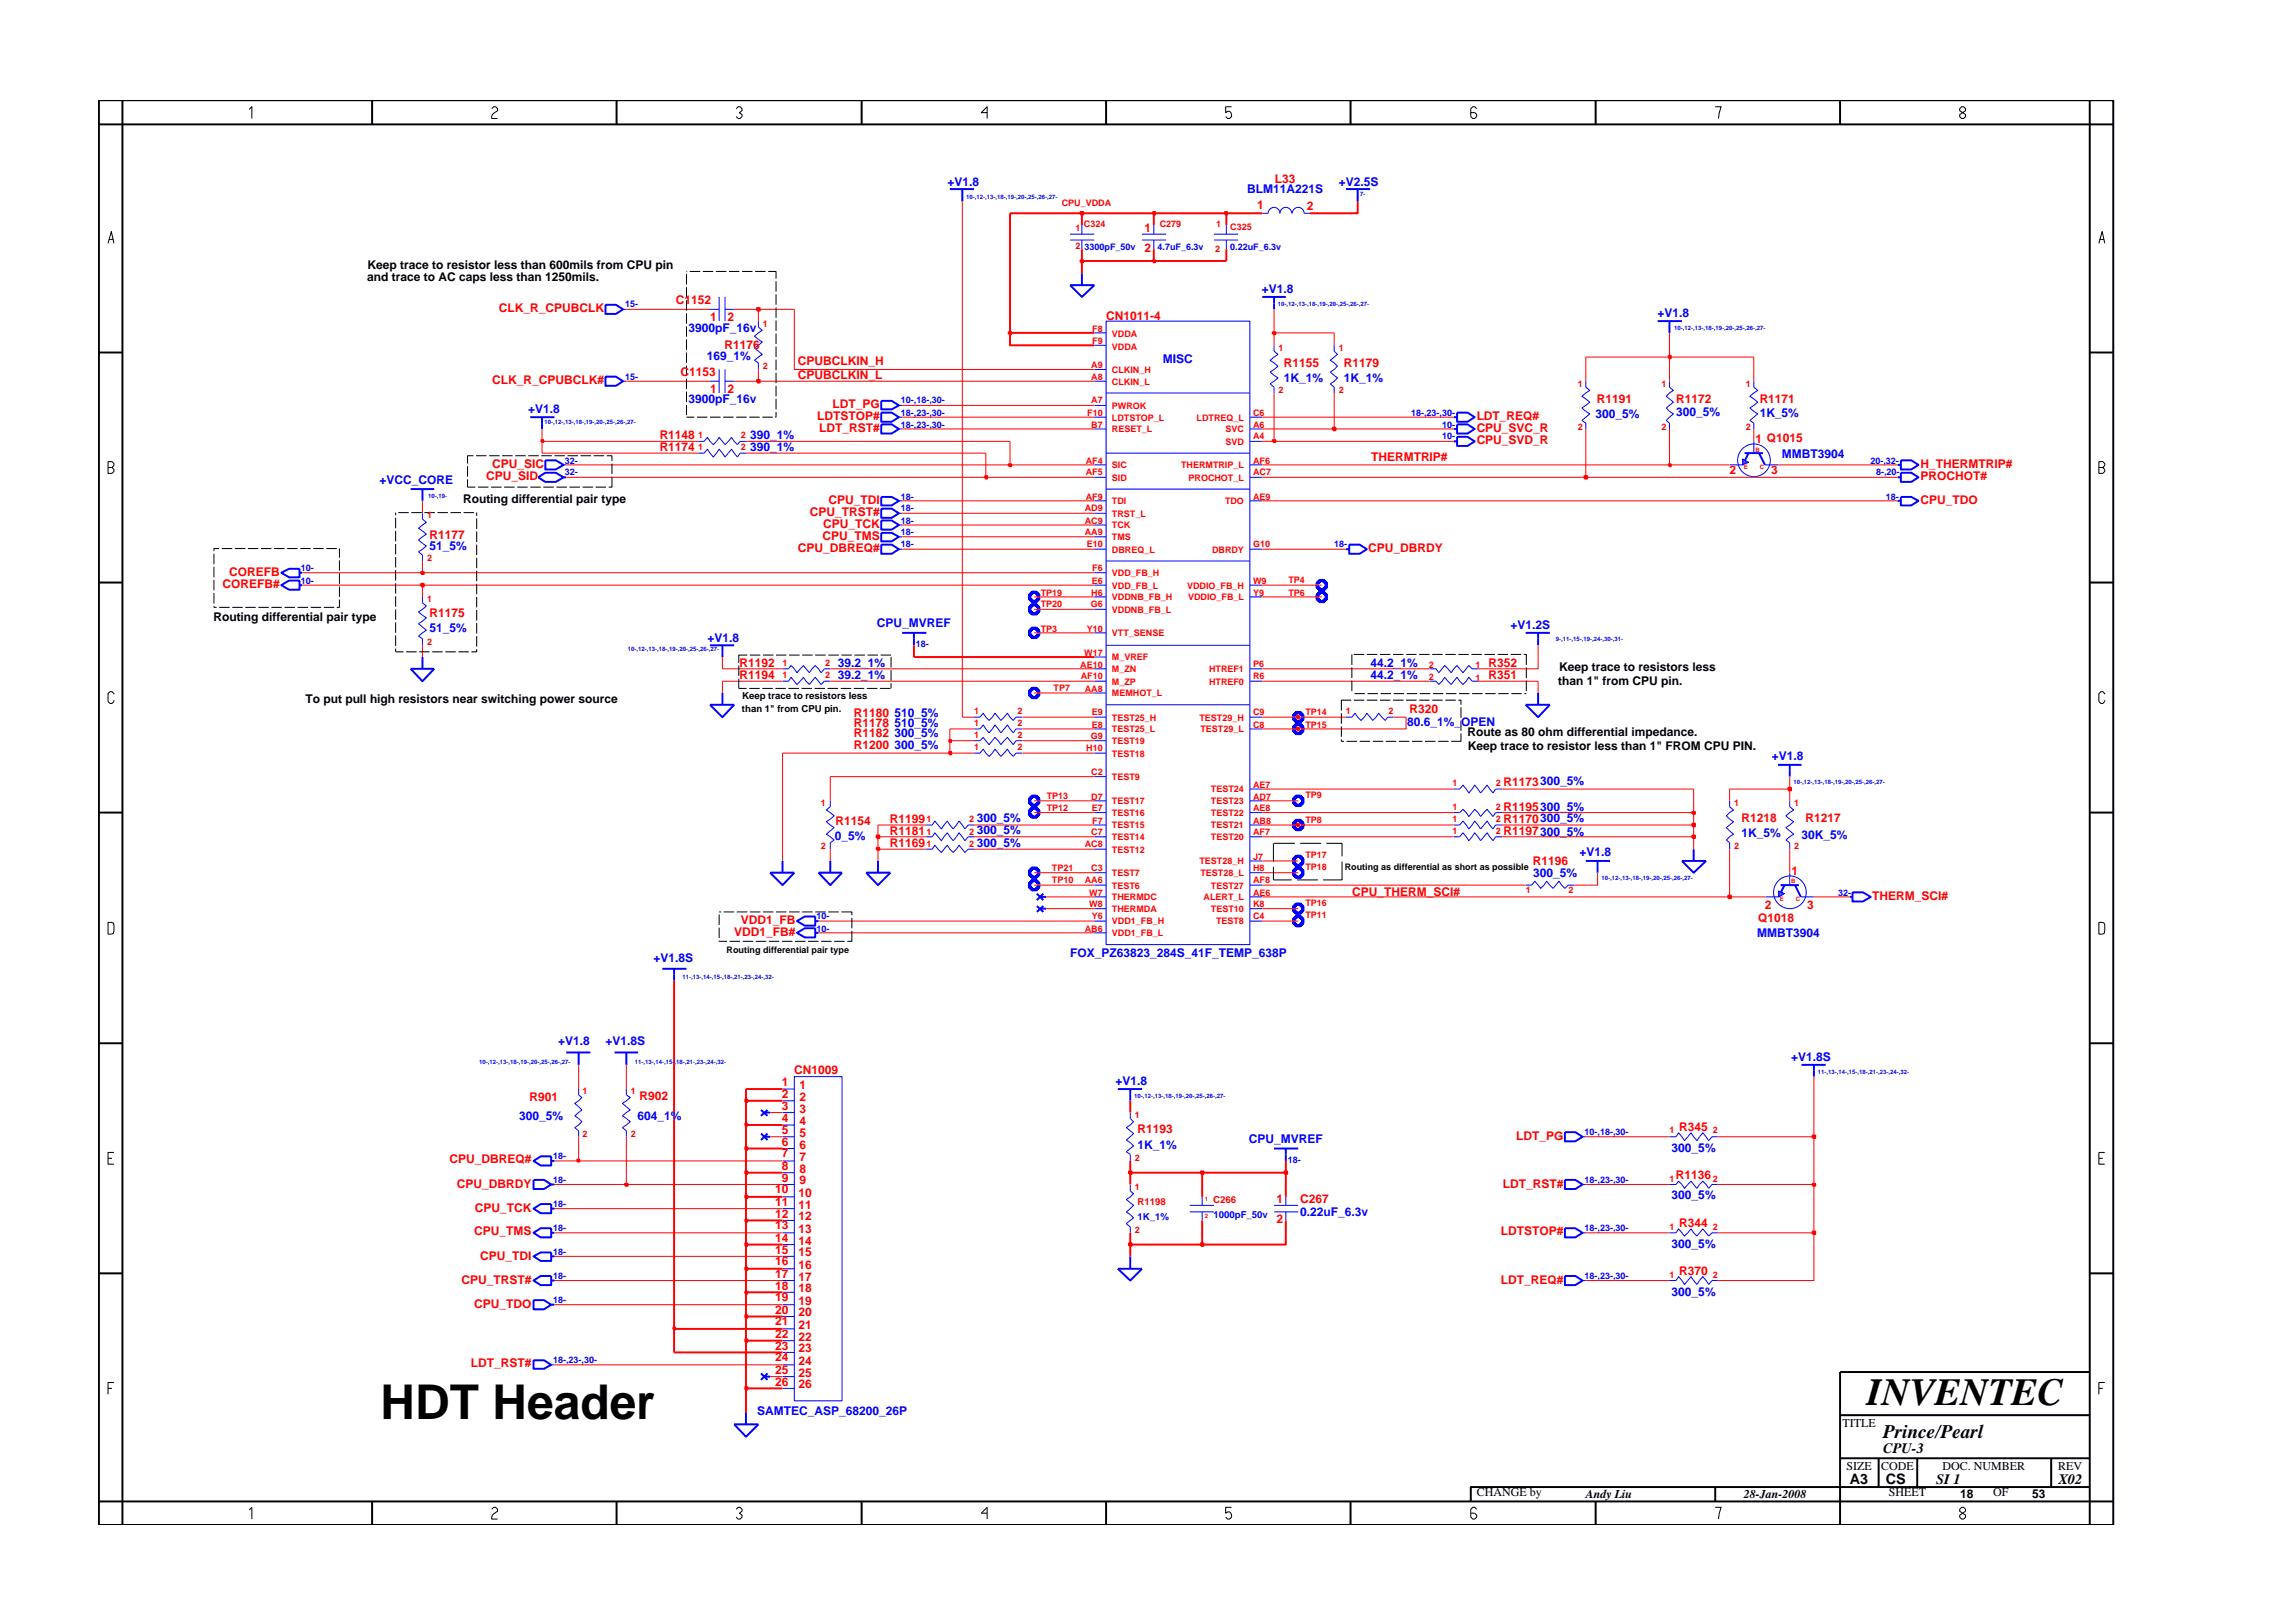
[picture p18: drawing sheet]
<svg xmlns="http://www.w3.org/2000/svg" width="297mm" height="210mm" viewBox="0 0 297 210" stroke-linecap="round" stroke-linejoin="round" font-family="sans-serif">
<defs><g id="words">
<text font-size="6.2" x="49.3" y="183.8">HDT Header</text>
<text font-size="5" x="241.8" y="182">INVENTEC</text>
<text font-size="2.5" x="244" y="186.3">Prince/Pearl</text>
<g font-size="1.9">
<text x="244" y="188.2">CPU-3</text>
<text x="239.6" y="192.2">A3</text>
<text x="244.3" y="192.3">CS</text>
<text x="250.8" y="192.2">SI 1</text>
<text x="266.6" y="192.2">X02</text>
</g>
<g font-size="1.6" fill="#f00">
<text x="165.1" y="23.7">L33</text>
<text x="148.3" y="30">1</text>
<text x="162.8" y="27">1</text>
<text x="169.3" y="27.2">2</text>
<text x="148.3" y="32.7">2</text>
<text x="64.6" y="40.4">CLK_R_CPUBCLK</text>
<text x="87.6" y="39.4">C1152</text>
<text x="92" y="41.6">1</text>
<text x="94.2" y="41.6">2</text>
<text x="143.3" y="41.4">CN1011-4</text>
<text x="93.8" y="45.2">R1176</text>
<text x="103.3" y="47.3">CPUBCLKIN_H</text>
<text x="166.3" y="47.5">R1155</text>
<text x="174.1" y="47.5">R1179</text>
<text x="63.8" y="49.8">CLK_R_CPUBCLK#</text>
<text x="88.2" y="48.8">C1153</text>
<text x="92" y="50.9">1</text>
<text x="94.2" y="50.9">2</text>
<text x="103.3" y="49.1">CPUBCLKIN_L</text>
<text x="107.9" y="52.8">LDT_PG</text>
<text x="206.9" y="52.3">R1191</text>
<text x="217.1" y="52.2">R1172</text>
<text x="228" y="52.3">R1171</text>
<text x="85.5" y="56.9">R1148</text>
<text x="85.5" y="58.4">R1174</text>
<text x="105.9" y="54.5">LDTSTOP#</text>
<text x="106.1" y="56">LDT_RST#</text>
<text x="177.6" y="59.7">THERMTRIP#</text>
<text x="191.3" y="54.5">LDT_REQ#</text>
<text x="191.3" y="56">CPU_SVC_R</text>
<text x="191.3" y="57.5">CPU_SVD_R</text>
<text x="227.4" y="57.4">1 Q1015</text>
<text x="63" y="62.2">CPU_SID</text>
<text x="63.7" y="60.6">CPU_SIC</text>
<text x="107.3" y="65.3">CPU_TDI</text>
<text x="224" y="61.4">2</text>
<text x="229.5" y="61.4">3</text>
<text x="248.8" y="65.3">CPU_TDO</text>
<text x="248.8" y="62.2">PROCHOT#</text>
<text x="248.8" y="60.6">H_THERMTRIP#</text>
<text x="55.7" y="69.8">R1177</text>
<text x="103.4" y="71.5">CPU_DBREQ#</text>
<text x="104.9" y="66.8">CPU_TRST#</text>
<text x="106.6" y="70">CPU_TMS</text>
<text x="106.7" y="68.4">CPU_TCK</text>
<text x="177.2" y="71.5">CPU_DBRDY</text>
<text x="28.8" y="76.2">COREFB#</text>
<text x="29.7" y="74.6">COREFB</text>
<text x="55.7" y="80">R1175</text>
<text x="95.8" y="86.5">R1192</text>
<text x="95.8" y="88">R1194</text>
<text x="192.8" y="88">R351</text>
<text x="192.8" y="86.5">R352</text>
<text x="110.6" y="94.2">R1178</text>
<text x="110.6" y="92.9">R1180</text>
<text x="110.6" y="95.5">R1182</text>
<text x="182.6" y="92.4">R320</text>
<text x="110.6" y="97">R1200</text>
<text x="194.8" y="101.9">R1173300_5%</text>
<text x="108.2" y="106.9">R1154</text>
<text x="115.3" y="106.6">R1199</text>
<text x="194.8" y="106.6">R1170300_5%</text>
<text x="194.8" y="105">R1195300_5%</text>
<text x="225.6" y="106.5">R1218</text>
<text x="233.9" y="106.5">R1217</text>
<text x="115.3" y="108.2">R1181</text>
<text x="115.3" y="109.8">R1169</text>
<text x="194.8" y="108.2">R1197300_5%</text>
<text x="198.6" y="112">R1196</text>
<text x="232.1" y="113.4">1</text>
<text x="96" y="119.7">VDD1_FB</text>
<text x="175.2" y="116">CPU_THERM_SCI#</text>
<text x="227.8" y="119.4">Q1018</text>
<text x="228.6" y="117.8">2</text>
<text x="234.1" y="117.8">3</text>
<text x="242.5" y="116.6">THERM_SCI#</text>
<text x="95.1" y="121.3">VDD1_FB#</text>
<text x="68.6" y="142.6">R901</text>
<text x="82.8" y="142.5">R902</text>
<text x="101.3" y="140.6">1</text>
<text x="101.3" y="143.8">3</text>
<text x="101.3" y="142.2">2</text>
<text x="102.9" y="139.1">CN1009</text>
<text x="103.6" y="141.1">1</text>
<text x="103.6" y="142.6">2</text>
<text x="101.3" y="145.3">4</text>
<text x="101.3" y="146.9">5</text>
<text x="101.3" y="148.4">6</text>
<text x="101.3" y="149.9">7</text>
<text x="103.6" y="144.1">3</text>
<text x="103.6" y="145.7">4</text>
<text x="103.6" y="147.3">5</text>
<text x="103.6" y="148.8">6</text>
<text x="147.3" y="146.8">R1193</text>
<text x="196.4" y="147.7">LDT_PG</text>
<text x="217.5" y="146.5">R345</text>
<text x="58.2" y="150.7">CPU_DBREQ#</text>
<text x="59.2" y="153.9">CPU_DBRDY</text>
<text x="100.4" y="154.6">10</text>
<text x="101.3" y="153.1">9</text>
<text x="101.3" y="151.6">8</text>
<text x="103.5" y="155.1">10</text>
<text x="103.6" y="151.9">8</text>
<text x="103.6" y="153.4">9</text>
<text x="103.6" y="150.4">7</text>
<text x="165.4" y="155.8">1</text>
<text x="168.4" y="155.9">C267</text>
<text x="194.7" y="153.9">LDT_RST#</text>
<text x="217.1" y="152.7">R1136</text>
<text x="61.4" y="160">CPU_TMS</text>
<text x="61.5" y="157">CPU_TCK</text>
<text x="100.4" y="156.2">11</text>
<text x="100.4" y="157.7">12</text>
<text x="100.4" y="159.3">13</text>
<text x="100.4" y="160.9">14</text>
<text x="103.5" y="156.6">11</text>
<text x="103.5" y="158.1">12</text>
<text x="103.5" y="159.7">13</text>
<text x="103.5" y="161.2">14</text>
<text x="165.4" y="158.5">2</text>
<text x="194.4" y="160">LDTSTOP#</text>
<text x="217.5" y="158.9">R344</text>
<text x="59.8" y="166.3">CPU_TRST#</text>
<text x="62.2" y="163.2">CPU_TDI</text>
<text x="100.4" y="165.5">17</text>
<text x="100.4" y="167.1">18</text>
<text x="100.4" y="162.4">15</text>
<text x="100.4" y="163.9">16</text>
<text x="103.5" y="167.4">18</text>
<text x="103.5" y="162.8">15</text>
<text x="103.5" y="164.4">16</text>
<text x="103.5" y="165.9">17</text>
<text x="194.4" y="166.3">LDT_REQ#</text>
<text x="217.5" y="165.1">R370</text>
<text x="61.4" y="169.4">CPU_TDO</text>
<text x="100.4" y="168.6">19</text>
<text x="100.4" y="170.2">20</text>
<text x="100.4" y="171.7">21</text>
<text x="100.4" y="173.3">22</text>
<text x="103.5" y="169">19</text>
<text x="103.5" y="170.5">20</text>
<text x="103.5" y="172.2">21</text>
<text x="103.5" y="173.7">22</text>
<text x="61" y="177.1">LDT_RST#</text>
<text x="100.4" y="176.4">24</text>
<text x="100.4" y="178">25</text>
<text x="100.4" y="179.5">26</text>
<text x="100.4" y="174.8">23</text>
<text x="103.5" y="178.3">25</text>
<text x="103.5" y="179.9">26</text>
<text x="103.5" y="175.2">23</text>
<text x="103.5" y="176.8">24</text>
</g>
<g font-size="1.6" fill="#00f">
<text x="122.8" y="24.1">+V1.8</text>
<text x="161.6" y="25.1">BLM11A221S</text>
<text x="173.5" y="24.1">+V2.5S</text>
<text x="163.5" y="37.9">+V1.8</text>
<text x="214.7" y="41.1">+V1.8</text>
<text x="89.2" y="43">3900pF_16v</text>
<text x="91.6" y="46.7">169_1%</text>
<text x="150.7" y="47">MISC</text>
<text x="68.4" y="53.5">+V1.8</text>
<text x="89.2" y="52.3">3900pF_16v</text>
<text x="166.3" y="49.5">1K_1%</text>
<text x="174.1" y="49.5">1K_1%</text>
<text x="217.1" y="53.9">300_5%</text>
<text x="228" y="54">1K_5%</text>
<text x="97.2" y="56.9">390_1%</text>
<text x="97.2" y="58.4">390_1%</text>
<text x="206.7" y="54.1">300_5%</text>
<text x="230.8" y="59.3">MMBT3904</text>
<text x="49.2" y="62.7">+VCC_CORE</text>
<text x="55.7" y="71.2">51_5%</text>
<text x="55.7" y="81.9">51_5%</text>
<text x="91.6" y="83.2">+V1.8</text>
<text x="113.6" y="81.2">CPU_MVREF</text>
<text x="195.7" y="81.5">+V1.2S</text>
<text x="108.6" y="86.5">39.2_1%</text>
<text x="108.6" y="88">39.2_1%</text>
<text x="177.6" y="88">44.2_1%</text>
<text x="177.6" y="86.4">44.2_1%</text>
<text x="115.9" y="94.2">510_5%</text>
<text x="115.9" y="92.9">510_5%</text>
<text x="115.9" y="95.5">300_5%</text>
<text x="182.3" y="94.1">80.6_1%_OPEN</text>
<text x="115.9" y="97">300_5%</text>
<text x="229.5" y="98.5">+V1.8</text>
<text x="126.5" y="106.5">300_5%</text>
<text x="108.2" y="108.8">0_5%</text>
<text x="126.5" y="108.1">300_5%</text>
<text x="126.5" y="109.7">300_5%</text>
<text x="198.6" y="113.6">300_5%</text>
<text x="204.6" y="110.9">+V1.8</text>
<text x="225.6" y="108.4">1K_5%</text>
<text x="233.4" y="108.7">30K_5%</text>
<text x="84.6" y="124.6">+V1.8S</text>
<text x="138.6" y="124">FOX_PZ63823_284S_41F_TEMP_638P</text>
<text x="227.6" y="121.4">MMBT3904</text>
<text x="72.3" y="135.4">+V1.8</text>
<text x="78.5" y="135.4">+V1.8S</text>
<text x="232" y="137.4">+V1.8S</text>
<text x="144.5" y="140.6">+V1.8</text>
<text x="67.3" y="145.1">300_5%</text>
<text x="82.6" y="145.1">604_1%</text>
<text x="147.3" y="148.8">1K_1%</text>
<text x="161.8" y="148">CPU_MVREF</text>
<text x="216.5" y="149.2">300_5%</text>
<text x="216.5" y="155.4">300_5%</text>
<text x="168.4" y="157.5">0.22uF_6.3v</text>
<text x="216.5" y="161.7">300_5%</text>
<text x="216.5" y="167.8">300_5%</text>
<text x="98.1" y="183.2">SAMTEC_ASP_68200_26P</text>
</g>
<g font-size="1.6">
<text x="47.6" y="34.8">Keep trace to resistor less than 600mils from CPU pin</text>
<text x="47.6" y="36.3">and trace to AC caps less than 1250mils.</text>
<text x="60" y="65.2">Routing differential pair type</text>
<text x="27.6" y="80.5">Routing differential pair type</text>
<text x="201.9" y="88.7">than 1&quot; from CPU pin.</text>
<text x="202" y="87">Keep trace to resistors less</text>
<text x="39.6" y="91">To put pull high resistors near switching power source</text>
<text x="190.1" y="95.4">Route as 80 ohm differential impedance.</text>
<text x="190.1" y="97.1">Keep trace to resistor less than 1&quot; FROM CPU PIN.</text>
<text x="238.7" y="184.8">TITLE</text>
<text x="239.2" y="190.4">SIZE</text>
<text x="243.7" y="190.4">CODE</text>
<text x="251.6" y="190.4">DOC. NUMBER</text>
<text x="266.6" y="190.4">REV</text>
<text x="191.3" y="193.9">CHANGE by</text>
<text x="205.4" y="194.1">Andy Liu</text>
<text x="225.9" y="194.1">28-Jan-2008</text>
<text x="244.7" y="193.9">SHEET</text>
<text x="253.9" y="194.1">18</text>
<text x="258.2" y="193.9">OF</text>
<text x="263.3" y="194.1">53</text>
</g>
<g font-size="1.2" fill="#f00">
<text x="137.5" y="26.7">CPU_VDDA</text>
<text x="139.3" y="29.9">1</text>
<text x="140.4" y="29.4">C324</text>
<text x="150.2" y="29.4">C279</text>
<text x="157.5" y="29.4">1</text>
<text x="159.4" y="29.7">C325</text>
<text x="139.3" y="32.3">2</text>
<text x="157.4" y="32.7">2</text>
<text x="98.8" y="42.3">1</text>
<text x="98.8" y="47.9">2</text>
<text x="141.4" y="47.6">A9</text>
<text x="141.5" y="43">F8</text>
<text x="141.5" y="44.6">F9</text>
<text x="144" y="43.7">VDDA</text>
<text x="144" y="45.3">VDDA</text>
<text x="165.6" y="45.4">1</text>
<text x="173.4" y="45.4">1</text>
<text x="140.9" y="53.9">F10</text>
<text x="141.4" y="52.3">A7</text>
<text x="141.4" y="49.2">A8</text>
<text x="144" y="53">PWROK</text>
<text x="144" y="48.3">CLKIN_H</text>
<text x="144" y="49.8">CLKIN_L</text>
<text x="162.3" y="53.9">C6</text>
<text x="165.6" y="50.9">2</text>
<text x="173.4" y="50.9">2</text>
<text x="204.4" y="50.2">1</text>
<text x="215.3" y="50.2">1</text>
<text x="226.2" y="50.2">1</text>
<text x="90.5" y="56.8">1</text>
<text x="90.5" y="58.3">1</text>
<text x="96" y="56.8">2</text>
<text x="96" y="58.3">2</text>
<text x="141.4" y="55.4">B7</text>
<text x="144" y="56">RESET_L</text>
<text x="144" y="54.5">LDTSTOP_L</text>
<text x="155" y="54.5">LDTREQ_L</text>
<text x="158.8" y="56">SVC</text>
<text x="158.8" y="57.6">SVD</text>
<text x="162.3" y="55.4">A6</text>
<text x="162.3" y="56.9">A4</text>
<text x="204.4" y="55.7">2</text>
<text x="215.3" y="55.7">2</text>
<text x="226.2" y="55.7">2</text>
<text x="140.7" y="60.1">AF4</text>
<text x="140.7" y="61.6">AF5</text>
<text x="140.7" y="64.7">AF9</text>
<text x="144" y="60.7">SIC</text>
<text x="144" y="62.3">SID</text>
<text x="144" y="65.3">TDI</text>
<text x="153" y="60.7">THERMTRIP_L</text>
<text x="154" y="62.3">PROCHOT_L</text>
<text x="158.7" y="65.3">TDO</text>
<text x="162.3" y="61.6">AC7</text>
<text x="162.3" y="64.7">AE9</text>
<text x="162.3" y="60.1">AF6</text>
<text x="55.3" y="67.1">1</text>
<text x="140.5" y="67.8">AC9</text>
<text x="140.5" y="69.4">AA9</text>
<text x="140.5" y="66.2">AD9</text>
<text x="140.8" y="70.9">E10</text>
<text x="144" y="68.5">TCK</text>
<text x="144" y="70">TMS</text>
<text x="144" y="66.9">TRST_L</text>
<text x="144" y="71.6">DBREQ_L</text>
<text x="157" y="71.6">DBRDY</text>
<text x="162.3" y="70.9">G10</text>
<text x="55.3" y="72.7">2</text>
<text x="134.8" y="77.2">TP19</text>
<text x="141.4" y="77.2">H6</text>
<text x="141.4" y="75.6">E6</text>
<text x="141.5" y="74">F6</text>
<text x="144" y="77.8">VDDNB_FB_H</text>
<text x="144" y="74.6">VDD_FB_H</text>
<text x="144" y="76.2">VDD_FB_L</text>
<text x="153.8" y="76.2">VDDIO_FB_H</text>
<text x="153.9" y="77.8">VDDIO_FB_L</text>
<text x="162.3" y="75.6">W9</text>
<text x="162.3" y="77.2">Y9</text>
<text x="166.9" y="77.2">TP6</text>
<text x="166.9" y="75.6">TP4</text>
<text x="55.3" y="78">1</text>
<text x="55.3" y="83.6">2</text>
<text x="134.8" y="81.8">TP3</text>
<text x="134.8" y="78.7">TP20</text>
<text x="140.8" y="81.8">Y10</text>
<text x="141.3" y="78.7">G6</text>
<text x="144" y="79.4">VDDNB_FB_L</text>
<text x="144" y="82.4">VTT_SENSE</text>
<text x="101.4" y="86.3">1</text>
<text x="101.4" y="87.8">1</text>
<text x="106.9" y="86.3">2</text>
<text x="106.9" y="87.8">2</text>
<text x="136.5" y="89.5">TP7</text>
<text x="139.9" y="86.5">AE10</text>
<text x="140" y="88">AF10</text>
<text x="140.5" y="84.9">W17</text>
<text x="140.5" y="89.6">AA8</text>
<text x="144" y="87.1">M_ZN</text>
<text x="144" y="88.7">M_ZP</text>
<text x="144" y="85.6">M_VREF</text>
<text x="156.6" y="88.7">HTREF0</text>
<text x="156.6" y="87.1">HTREF1</text>
<text x="162.3" y="88">R6</text>
<text x="162.3" y="86.5">P6</text>
<text x="185.1" y="88.1">2</text>
<text x="185.1" y="86.6">2</text>
<text x="191.1" y="88.2">1</text>
<text x="191.2" y="86.6">1</text>
<text x="126.2" y="92.5">1</text>
<text x="126.2" y="95.6">1</text>
<text x="126.2" y="94">1</text>
<text x="131.8" y="92.5">2</text>
<text x="131.8" y="95.6">2</text>
<text x="131.8" y="94">2</text>
<text x="141.3" y="95.8">G9</text>
<text x="141.4" y="92.7">E9</text>
<text x="141.4" y="94.3">E8</text>
<text x="144" y="90.2">MEMHOT_L</text>
<text x="144" y="93.3">TEST25_H</text>
<text x="144" y="94.9">TEST25_L</text>
<text x="155.4" y="93.3">TEST29_H</text>
<text x="155.5" y="94.9">TEST29_L</text>
<text x="162.3" y="92.7">C9</text>
<text x="162.3" y="94.3">C8</text>
<text x="169.1" y="92.7">TP14</text>
<text x="169.1" y="94.3">TP15</text>
<text x="174.4" y="92.5">1</text>
<text x="179.9" y="92.5">2</text>
<text x="126.2" y="97.1">1</text>
<text x="131.8" y="97.1">2</text>
<text x="140.7" y="97.3">H10</text>
<text x="141.4" y="100.4">C2</text>
<text x="144" y="98">TEST18</text>
<text x="144" y="96.4">TEST19</text>
<text x="144" y="101.1">TEST9</text>
<text x="188.2" y="101.9">1</text>
<text x="193.8" y="101.9">2</text>
<text x="106.3" y="104.5">1</text>
<text x="120" y="106.5">1</text>
<text x="125.5" y="106.5">2</text>
<text x="135.6" y="103.5">TP13</text>
<text x="135.6" y="105.1">TP12</text>
<text x="141.4" y="103.6">D7</text>
<text x="141.4" y="105.1">E7</text>
<text x="141.5" y="106.7">F7</text>
<text x="144" y="107.3">TEST15</text>
<text x="144" y="105.7">TEST16</text>
<text x="144" y="104.2">TEST17</text>
<text x="156.9" y="107.3">TEST21</text>
<text x="156.9" y="105.7">TEST22</text>
<text x="156.9" y="104.2">TEST23</text>
<text x="156.9" y="102.7">TEST24</text>
<text x="162.3" y="106.7">AB8</text>
<text x="162.3" y="105.1">AE8</text>
<text x="162.3" y="103.6">AD7</text>
<text x="162.3" y="102.1">AE7</text>
<text x="169.1" y="106.6">TP8</text>
<text x="169.1" y="103.4">TP9</text>
<text x="188.2" y="106.5">1</text>
<text x="188.2" y="104.9">1</text>
<text x="193.8" y="106.5">2</text>
<text x="193.8" y="104.9">2</text>
<text x="224.6" y="104.5">1</text>
<text x="232.4" y="104.5">1</text>
<text x="106.3" y="110">2</text>
<text x="120" y="108.1">1</text>
<text x="120" y="109.7">1</text>
<text x="125.5" y="108.1">2</text>
<text x="125.5" y="109.7">2</text>
<text x="136.3" y="112.9">TP21</text>
<text x="140.5" y="109.8">AC8</text>
<text x="141.4" y="108.2">C7</text>
<text x="141.4" y="112.9">C3</text>
<text x="144" y="110.4">TEST12</text>
<text x="144" y="108.8">TEST14</text>
<text x="144" y="113.5">TEST7</text>
<text x="155.4" y="112">TEST28_H</text>
<text x="155.5" y="113.5">TEST28_L</text>
<text x="156.9" y="108.8">TEST20</text>
<text x="162.3" y="112.9">H8</text>
<text x="162.3" y="108.2">AF7</text>
<text x="162.3" y="111.4">J7</text>
<text x="169.1" y="112.7">TP18</text>
<text x="169.1" y="111.1">TP17</text>
<text x="188.2" y="108.1">1</text>
<text x="193.8" y="108.1">2</text>
<text x="224.6" y="110">2</text>
<text x="232.4" y="110">2</text>
<text x="136.3" y="114.4">TP10</text>
<text x="140.5" y="114.4">AA6</text>
<text x="141.1" y="117.5">W8</text>
<text x="141.1" y="116">W7</text>
<text x="141.4" y="119.1">Y6</text>
<text x="144" y="119.8">VDD1_FB_H</text>
<text x="144" y="118.2">THERMDA</text>
<text x="144" y="116.6">THERMDC</text>
<text x="144" y="115.1">TEST6</text>
<text x="155.9" y="116.6">ALERT_L</text>
<text x="156.9" y="118.2">TEST10</text>
<text x="156.9" y="115.1">TEST27</text>
<text x="157.5" y="119.8">TEST8</text>
<text x="162.3" y="117.5">K8</text>
<text x="162.3" y="114.4">AF8</text>
<text x="162.3" y="119.1">C4</text>
<text x="162.3" y="116">AE6</text>
<text x="169.1" y="117.4">TP16</text>
<text x="169.1" y="118.9">TP11</text>
<text x="197.6" y="115.7">1</text>
<text x="203.2" y="115.7">2</text>
<text x="140.5" y="120.7">AB6</text>
<text x="144" y="121.3">VDD1_FB_L</text>
<text x="75.5" y="141.7">1</text>
<text x="81.7" y="141.7">1</text>
<text x="75.5" y="147.3">2</text>
<text x="81.7" y="147.3">2</text>
<text x="147" y="144.8">1</text>
<text x="216.3" y="146.8">1</text>
<text x="221.9" y="146.8">2</text>
<text x="147" y="154.2">1</text>
<text x="147" y="150.4">2</text>
<text x="157.2" y="155.9">C266</text>
<text x="216.3" y="153.1">1</text>
<text x="221.9" y="153.1">2</text>
<text x="147" y="159.7">2</text>
<text x="147.3" y="156.2">R1198</text>
<text x="216.3" y="159.3">1</text>
<text x="221.9" y="159.3">2</text>
<text x="216.3" y="165.6">1</text>
<text x="221.9" y="165.6">2</text>
</g>
<g font-size="1.2" fill="#00f">
<text x="140.5" y="32.4">3300pF_50v</text>
<text x="150" y="32.4">4.7uF_6.3v</text>
<text x="159.4" y="32.4">0.22uF_6.3v</text>
<text x="81" y="39.8">15-</text>
<text x="81" y="49.2">15-</text>
<text x="116.7" y="52.3">10-,18-,30-</text>
<text x="116.7" y="53.9">18-,23-,30-</text>
<text x="182.8" y="53.9">18-,23-,30-</text>
<text x="116.7" y="55.4">18-,23-,30-</text>
<text x="186.8" y="56.9">10-</text>
<text x="186.8" y="55.4">10-</text>
<text x="73.2" y="60.1">32-</text>
<text x="73.2" y="61.6">32-</text>
<text x="116.7" y="64.7">18-</text>
<text x="242.3" y="60.1">20-,32-</text>
<text x="243" y="61.6">8-,20-</text>
<text x="244.3" y="64.7">18-</text>
<text x="116.7" y="70.9">18-</text>
<text x="116.7" y="69.4">18-</text>
<text x="116.7" y="67.8">18-</text>
<text x="116.7" y="66.2">18-</text>
<text x="172.8" y="70.9">18-</text>
<text x="39" y="74">10-</text>
<text x="39" y="75.6">10-</text>
<text x="118.6" y="83.9">18-</text>
<text x="105.8" y="119.1">10-</text>
<text x="238.1" y="116">32-</text>
<text x="105.8" y="120.7">10-</text>
<text x="205.3" y="147.1">10-,18-,30-</text>
<text x="71.7" y="150.1">18-</text>
<text x="71.7" y="153.3">18-</text>
<text x="166.8" y="150.7">18-</text>
<text x="205.3" y="153.3">18-,23-,30-</text>
<text x="71.7" y="156.4">18-</text>
<text x="71.7" y="159.5">18-</text>
<text x="147.3" y="158.1">1K_1%</text>
<text x="157.2" y="157.8">1000pF_50v</text>
<text x="205.3" y="159.5">18-,23-,30-</text>
<text x="71.7" y="162.6">18-</text>
<text x="71.7" y="165.7">18-</text>
<text x="205.3" y="165.7">18-,23-,30-</text>
<text x="71.7" y="168.9">18-</text>
<text x="71.7" y="176.6">18-,23-,30-</text>
</g>
<g font-size="1.2">
<text x="96.1" y="92.3">than 1&quot; from CPU pin.</text>
<text x="96.1" y="90.5">Keep trace to resistors less</text>
<text x="174.2" y="112.7">Routing as differential as short as possible</text>
<text x="94.1" y="123.5">Routing differential pair type</text>
</g>
<g font-size=".8" fill="#00f">
<text x="125.2" y="25.8">10-,12-,13-,18-,19-,20-,25-,26-,27-</text>
<text x="176.2" y="25.3">7-</text>
<text x="165.6" y="39.7">10-,12-,13-,18-,19-,20-,25-,26-,27-</text>
<text x="216.9" y="42.8">10-,12-,13-,18-,19-,20-,25-,26-,27-</text>
<text x="70.6" y="54.9">10-,12-,13-,18-,19-,20-,25-,26-,27-</text>
<text x="55.5" y="64.5">10-,19-</text>
<text x="201.5" y="83.1">9-,11-,15-,19-,24-,30-,31-</text>
<text x="81.3" y="84.4">10-,12-,13-,18-,19-,20-,25-,26-,27-</text>
<text x="232.4" y="101.5">10-,12-,13-,18-,19-,20-,25-,26-,27-</text>
<text x="207.5" y="114">10-,12-,13-,18-,19-,20-,25-,26-,27-</text>
<text x="88.4" y="126.9">11-,13-,14-,15-,18-,21-,23-,24-,32-</text>
<text x="62.1" y="137.9">10-,12-,13-,18-,19-,20-,25-,26-,27-</text>
<text x="82.2" y="137.8">11-,13-,14-,15-,18-,21-,23-,24-,32-</text>
<text x="146.9" y="142.3">10-,12-,13-,18-,19-,20-,25-,26-,27-</text>
<text x="235.5" y="139.1">11-,13-,14-,15-,18-,21-,23-,24-,32-</text>
</g>
<g font-size=".8" fill="#f00">
<text x="227.4" y="58.5">B</text>
<text x="225.9" y="60.8">E</text>
<text x="228" y="60.8">C</text>
<text x="230.6" y="116.8">E</text>
<text x="232" y="114.4">B</text>
<text x="232.6" y="116.8">C</text>
<text x="156.1" y="155.6">1</text>
<text x="156.1" y="157.8">2</text>
</g>
</g></defs>
<g fill="none" stroke="#00f" stroke-width=".13">
<path d="M138.6 30.3h3.2M138.6 31.1h3.2M140.2 29.2v1.1M140.2 31.1v1.2M80.7 40.1h.4M90.5 57.2h.7l.4-.5 .8 .9 .8-.9 .7 .9 .9-.9 .7 .9 .4-.4h.7M116.4 52.5h.5M141.8 52.5h1.5M141.8 47.9h1.5M141.8 55.6h1.5M141.8 43.1h1.5M141.8 44.7h1.5"/>
<path d="M141.8 49.4h1.5M141.8 54h1.5M143.3 50.9h18.6M143.3 41.6h18.6v80.8h-18.6zM143.3 58.7h18.6M161.9 55.6h1.6M161.9 57.2h1.6M161.9 54h1.6M205.4 49.4v.8l.5 .4-1 .7 1 .8-1 .8 1 .7-1 .9 .5 .3v.8M54.7 77.3v.8l.5 .4-1 .8 1 .7-1 .8 1 .8-1 .8 .5 .3v.9M54.7 66.5v.8l.5 .4-1 .7 1 .8-1 .8 1 .7-1 .8 .5 .4v.8M116.4 68h.5"/>
<path d="M141.8 61.8h1.5M141.8 66.5h1.5M141.8 69.5h1.5M141.8 74.2h1.5M141.8 78.9h1.5M141.8 68h1.5M141.8 60.2h1.5M141.8 64.9h1.5M141.8 71.1h1.5M141.8 75.8h1.5M141.8 77.3h1.5M143.3 63.4h18.6"/>
<path d="M143.3 72.7h18.6M161.9 60.2h1.6M161.9 64.9h1.6M161.9 75.8h1.6M161.9 61.8h1.6M161.9 71.1h1.6M161.9 77.3h1.6M228.6 60.2h1.7M126.2 92.9h.7l.5-.5 .7 .9 .8-.9 .8 .9 .8-.9 .8 .9 .3-.4h.8M126.2 94.4h.7l.5-.5 .7 1 .8-1 .8 1 .8-1 .8 1 .3-.5h.8M141.8 82h1.5M141.8 86.6h1.5"/>
<path d="M141.8 92.9h1.5M141.8 96h1.5M141.8 94.4h1.5M141.8 88.3h1.5M141.8 85.1h1.5M141.8 97.6h1.5M141.8 89.8h1.5M143.3 83.6h18.6M143.3 91.3h18.6M161.9 86.6h1.6M161.9 92.9h1.6M161.9 94.4h1.6"/>
<path d="M161.9 88.3h1.6M185.2 88.3h.8l.4 .4 .7-1 .9 1 .8-1 .7 1 .8-1 .4 .6h.8M120 110h.8l.3-.5 .8 .9 .8-.9 .8 .9 .7-.9 .8 .9 .4-.4h.8M141.8 100.6h1.5M141.8 105.3h1.5M141.8 108.4h1.5M141.8 113.1h1.5M141.8 116.2h1.5M141.8 119.3h1.5M141.8 110h1.5M141.8 103.7h1.5M141.8 106.9h1.5"/>
<path d="M141.8 114.7h1.5M141.8 117.7h1.5M161.9 102.2h1.6M161.9 105.3h1.6M161.9 108.4h1.6M161.9 113.1h1.6M161.9 116.2h1.6M161.9 119.3h1.6M161.9 103.7h1.6M161.9 106.9h1.6M161.9 114.7h1.6M161.9 117.7h1.6"/>
<path d="M161.9 111.5h1.6M188.3 102.2h.8l.4-.5 .8 1 .7-1 .8 1 .8-1 .8 1 .3-.5h.9M141.8 120.8h1.5M146.4 153.4v.9l.4 .3-.9 .8 .9 .8-.9 .8 .9 .8-.9 .7 .5 .4v.8M165 156.2h3.2M165 157h3.2M166.6 155.1v1.1M166.6 157v1.1"/>
<circle cx="227.2" cy="59.6" r="2.12"/>
</g>
<g fill="none" stroke="#00f" stroke-width=".25">
<path d="M78.4 39.5h1.4l.9 .6-.9 .6h-1.4zM138.6 36.9h3.2l-1.6 1.6zM140.2 35.4v1.5M68.7 54h3.1M70.2 54v1.6M114.2 51.9h1.3l.9 .6-.9 .5h-1.3zM226 58.7h2.4M226.5 58.7l-.8 1.5M227.9 58.7l.7 1.5M36.4 74.2l1.1-.5h1.3v1.1h-1.3zM38.8 74.2h.3M114.2 67.4h1.3l.9 .6-.9 .6h-1.3z"/>
<path d="M197.6 91.3h3.2l-1.6 1.6zM199.2 89.8v1.5M134.3 115.8l.9 .8M134.7 116.2h.8M135.2 115.8l-.9 .8M144.8 141.1h3.1M146.4 141.1v1.5M98.6 177.9l.8 .9M99 178.3h.8M99.4 177.9l-.8 .9M95.1 184.5h3.1l-1.6 1.6zM96.6 183v1.5"/>
</g>
<path d="M133.5 76.9l.2-.2h.5l.4 .4v.5l-.4 .3h-.5l-.3-.3v-.5zM167.8 92.5l.1-.2h.5l.4 .4v.5l-.4 .3h-.5l-.3-.3v-.5zM133.5 114.2l.2-.1h.5l.4 .3v.5l-.4 .4h-.5l-.3-.4v-.5zM167.8 118.9l.1-.2h.5l.4 .4v.5l-.4 .3h-.5l-.3-.3v-.5z" fill="none" stroke="#00f" stroke-width=".42"/>
<path d="M225.7 59.5l.8 .4-.8 .3z" fill="#3c3cc8"/>
<g fill="none" stroke="#00f" stroke-width=".13">
<path d="M157.3 31.1h3.1M157.3 30.3h3.1M158.9 29.2v1.1M158.9 31.1v1.2M172.8 44.7v.8l.5 .4-1 .8 1 .7-1 .8 1 .8-1 .7 .5 .5v.7M225.7 59.5l.8 .4-.8 .3zM227.2 57.2v1.5M116.4 64.9h.5M224.1 60.2h1.6M101.4 86.6h.7l.4-.4 .7 1 .9-1 .7 1 .8-1 .8 1 .4-.6h.8M174.4 92.9h.7l.4-.5 .8 .9 .8-.9 .7 .9 .8-.9 .8 .9 .4-.4h.7M120 106.9h.8l.3-.5 .8 1 .8-1 .8 1 .7-1 .8 1 .4-.5h.8"/>
<path d="M233.3 116.2h1.7M102.9 139.5h6.2v42h-6.2zM101.4 145.7h1.5M101.4 148.8h1.5M101.4 151.9h1.5M101.4 155.1h1.5M101.4 158.1h1.5M101.4 142.6h1.5M101.4 141.1h1.5M101.4 144.1h1.5M101.4 147.3h1.5M101.4 150.4h1.5"/>
<path d="M101.4 153.4h1.5M101.4 156.6h1.5M101.4 159.7h1.5M205 147.3h.4M101.4 161.2h1.5M101.4 164.4h1.5M101.4 167.4h1.5M101.4 170.5h1.5M101.4 173.7h1.5M101.4 176.8h1.5M101.4 178.3h1.5M101.4 162.8h1.5"/>
<path d="M101.4 165.9h1.5M101.4 169h1.5M101.4 172.2h1.5M101.4 175.2h1.5M101.4 179.9h1.5"/>
<circle cx="231.9" cy="115.6" r="2.12"/>
</g>
<g fill="none" stroke="#00f" stroke-width=".25">
<path d="M123 24.5h3.2M124.7 24.5v1.6M114.2 64.4h1.3l.9 .5-.9 .6h-1.3zM174.4 71.1h.4M174.8 70.6h1.3l1 .5-1 .6h-1.3zM230.7 114.7h2.3M231.2 114.7l-.8 1.5M232.5 114.7l.8 1.5M85.8 125.5h3.1M87.3 125.5v1.5M69.1 152.9h1.4l.9 .5-.9 .6h-1.4zM71.4 153.4h.4"/>
<path d="M202.7 146.7h1.4l.9 .6-.9 .6h-1.4zM69.1 162.8l.9-.6h1.4v1.2h-1.4zM69.1 168.4h1.4l.9 .6-.9 .6h-1.4zM71.4 162.8h.4M71.4 169h.4M144.8 164.4h3.1l-1.5 1.5zM146.4 162.8v1.6"/>
</g>
<path d="M133.5 78.5l.2-.2h.5l.4 .4v.5l-.4 .3h-.5l-.3-.3v-.5zM133.5 81.6l.2-.2h.5l.4 .3v.5l-.4 .4h-.5l-.3-.4v-.5z" fill="none" stroke="#00f" stroke-width=".42"/>
<path d="M230.4 115.4l.8 .4-.8 .4z" fill="#3c3cc8"/>
<g fill="none" stroke="#00f" stroke-width=".13">
<path d="M93.2 38.5v3.1M93.9 38.5v3.1M147.9 30.3h3.2M147.9 31.1h3.2M149.5 29.2v1.1M149.5 31.1v1.2M163.5 27.6h.8a.76 .76 0 0 1 .7-.7 .76 .76 0 0 1 .8 .7 .76 .76 0 0 1 .8-.7 .76 .76 0 0 1 .7 .7M167.4 27.6a.76 .76 0 0 1 .8-.7 .76 .76 0 0 1 .7 .7h.8M80.7 49.4h.4M90.5 58.7h.7l.4-.5 .8 1 .8-1 .7 1 .9-1 .7 1 .4-.5h.7M92 40.1h1.2M92 49.4h1.2"/>
<path d="M93.2 47.9v3M93.9 40.1h1.2M93.9 49.4h1.2M93.9 47.9v3M98.2 41.6v.8l.5 .4-1 .7 1 .8-1 .8 1 .8-1 .8 .5 .3v.9M116.4 55.6h.5M116.4 54h.5M165 44.7v.8l.6 .4-1.1 .8 1.1 .7-1.1 .8 1.1 .8-1.1 .7 .5 .5v.7M216.3 49.4v.8l.5 .4-1 .7 1 .8-1 .8 1 .7-1 .9 .5 .3v.8M227.2 49.4v.8l.5 .4-1 .7 1 .8-1 .8 1 .7-1 .9 .5 .3v.8M73 60.2h.3M116.4 69.5h.5"/>
<path d="M116.4 71.1h.5M116.4 66.5h.5M101.4 88.3h.7l.4-.6 .7 1 .9-1 .7 1 .8-1 .8 1 .4-.4h.8M126.2 97.6h.7l.5-.5 .7 .9 .8-.9 .8 .9 .8-.9 .8 .9 .3-.4h.8M126.2 96h.7l.5-.5 .7 1 .8-1 .8 1 .8-1 .8 1 .3-.5h.8M185.2 86.6h.8l.4 .6 .7-1 .9 1 .8-1 .7 1 .8-1 .4 .4h.8M107.6 103.7v.8l-.6 .4 1.1 .8-1.1 .8 1.1 .7-1.1 .9 1.1 .7-.5 .4v.8M120 108.4h.8l.3-.5 .8 1 .8-1 .8 1 .7-1 .8 1 .4-.5h.8M188.3 108.4h.8l.4-.5 .8 1 .7-1 .8 1 .8-1 .8 1 .3-.5h.9M188.3 106.9h.8l.4-.5 .8 1 .7-1 .8 1 .8-1 .8 1 .3-.5h.9M188.3 105.3h.8l.4-.5 .8 1 .7-1 .8 1 .8-1 .8 1 .3-.5h.9M197.6 114.7h.8l.4-.5 .8 .9 .7-.9 .9 .9 .8-.9 .7 .9 .4-.4h.8"/>
<path d="M224.1 103.7v.8l.5 .4-1 .8 1 .8-1 .7 1 .9-1 .7 .5 .4v.8M228.7 116.2h1.7M230.4 115.4l.8 .4-.8 .4zM231.8 103.7v.8l.6 .4-1.1 .8 1.1 .8-1.1 .7 1.1 .9-1.1 .7 .5 .4v.8M231.8 113.1v1.6M75 141.1v.7l.4 .4-.9 .7 .9 .9-.9 .8 .9 .7-.9 .8 .5 .4v.8M81.1 141.1v.7l.5 .4-1 .7 1 .9-1 .8 1 .7-1 .8 .5 .4v.8M146.4 144.1v.8l.4 .4-.9 .8 .9 .7-.9 .9 .9 .7-.9 .8 .5 .3v.9M154.1 157h3.2M154.1 156.2h3.2M155.7 155.1v1.1M155.7 157v1.1"/>
<path d="M205 153.4h.4M205 159.7h.4M216.3 147.3h.8l.4-.5 .7 1 .9-1 .7 1 .8-1 .7 1 .5-.5h.7M216.3 153.4h.8l.4-.4 .7 1 .9-1 .7 1 .8-1 .7 1 .5-.6h.7M216.3 159.7h.8l.4-.5 .7 .9 .9-.9 .7 .9 .8-.9 .7 .9 .5-.4h.7M71.4 176.8h.4M205 165.9h.4M216.3 165.9h.8l.4-.5 .7 1 .9-1 .7 1 .8-1 .7 1 .5-.5h.7"/>
</g>
<g fill="none" stroke="#00f" stroke-width=".25">
<path d="M163.5 38.5h3.1M165 38.5v1.6M174.4 24.5h3.1M175.9 24.5v1.6M70.6 59.6h1.4l1 .6-1 .6h-1.4zM78.4 48.8h1.4l.9 .6-.9 .6h-1.4zM114.2 55h1.3l.9 .6-.9 .6h-1.3zM114.2 53.5h1.3l.9 .5-.9 .6h-1.3zM188.3 55.6h.5M188.3 57.2h.5M188.3 54h.5M188.8 55h1.3l.9 .6-.9 .6h-1.3z"/>
<path d="M188.8 56.6h1.3l.9 .6-.9 .6h-1.3zM188.8 53.5h1.3l.9 .5-.9 .6h-1.3zM214.7 41.6h3.2M216.3 41.6v1.5M246.2 59.6h1.4l.9 .6-.9 .6h-1.4zM36.4 75.8l1.1-.6h1.3v1.2h-1.3zM38.8 75.8h.3M53.2 63.4h3M54.7 63.4v1.5M69.7 61.8l.9-.6h1.4l1 .6-1 .6h-1.4zM73 61.8h.3M114.2 69h1.3l.9 .5-.9 .6h-1.3z"/>
<path d="M114.2 70.6h1.3l.9 .5-.9 .6h-1.3zM114.2 65.9h1.3l.9 .6-.9 .6h-1.3zM245.8 61.8h.4M245.8 60.2h.4M245.8 64.9h.4M246.2 61.2h1.4l.9 .6-.9 .6h-1.4zM246.2 64.4h1.4l.9 .5-.9 .6h-1.4zM53.2 86.6h3l-1.5 1.7zM54.7 85.1v1.5M92 91.3h3.1l-1.5 1.6zM92 83.6h3.1M93.6 83.6v1.5"/>
<path d="M93.6 89.8v1.5M116.9 82h3.1M118.4 82v1.6M197.6 82h3.2M199.2 82v1.6M230.3 99.1h3.1M231.8 99.1v1.5M99.8 113.1h3.1l-1.5 1.6zM101.4 111.5v1.6M103.2 119.3l1.1-.6h1.3v1.2h-1.3zM105.6 119.3h.4M106 113.1h3.1l-1.5 1.6z"/>
<path d="M107.6 111.5v1.6M112.2 113.1h3.1l-1.6 1.6zM113.7 111.5v1.6M134.3 117.4l.9 .7M134.7 117.7h.8M135.2 117.4l-.9 .7M205.4 111.5h3.2M207 111.5v1.6M217.9 111.5h3.1l-1.6 1.6zM219.4 110v1.5M239.6 116.2h.4M240 115.6h1.3l1 .6-1 .6h-1.3z"/>
<path d="M73.3 136.3h3.2M75 136.3v1.7M79.6 136.3h3.1M81.1 136.3v1.7M103.2 120.8l1.1-.5h1.3v1.1h-1.3zM105.6 120.8h.4M233.4 138h3.1M235 138v1.5M69.1 150.4l.9-.6h1.4v1.2h-1.4zM69.1 156.6l.9-.6h1.4v1.2h-1.4zM69.1 159.7l.9-.6h1.4v1.2h-1.4zM71.4 150.4h.4"/>
<path d="M71.4 156.6h.4M71.4 159.7h.4M98.6 143.8l.8 .8M98.6 146.8l.8 .9M99 144.1h.8M99 147.3h.8M99.4 143.8l-.8 .8M99.4 146.8l-.8 .9M165 148.8h3.2M166.6 148.8v1.6M202.7 152.9h1.4l.9 .5-.9 .6h-1.4zM202.7 159.1h1.4l.9 .6-.9 .6h-1.4z"/>
<path d="M69.1 165.9l.9-.6h1.4v1.2h-1.4zM69.1 176.2h1.4l.9 .6-.9 .5h-1.4zM71.4 165.9h.4M202.7 165.3h1.4l.9 .6-.9 .6h-1.4z"/>
</g>
<path d="M170.8 76.9l.2-.2h.5l.3 .4v.5l-.3 .3h-.5l-.4-.3v-.5zM170.8 75.4l.2-.2h.5l.3 .4v.5l-.3 .3h-.5l-.4-.3v-.5zM133.5 89.4l.2-.2h.5l.4 .3v.5l-.4 .4h-.5l-.3-.4v-.5zM167.8 94l.1-.2h.5l.4 .4v.5l-.4 .3h-.5l-.3-.3v-.5zM133.5 112.6l.2-.1h.5l.4 .3v.5l-.4 .4h-.5l-.3-.4v-.5zM133.5 104.8l.2-.1h.5l.4 .3v.5l-.4 .4h-.5l-.3-.4v-.5zM133.5 103.3l.2-.1h.5l.4 .3v.5l-.4 .3h-.5l-.3-.3v-.5zM167.8 103.3l.1-.1h.5l.4 .3v.5l-.4 .3h-.5l-.3-.3v-.5zM167.8 117.3l.1-.2h.5l.4 .4v.5l-.4 .3h-.5l-.3-.3v-.5zM167.8 111.1l.1-.2h.5l.4 .4v.5l-.4 .3h-.5l-.3-.3v-.5zM167.8 106.5l.1-.2h.5l.4 .3v.5l-.4 .4h-.5l-.3-.4v-.5zM167.8 112.6l.1-.1h.5l.4 .3v.5l-.4 .4h-.5l-.3-.4v-.5z" fill="none" stroke="#00f" stroke-width=".42"/>
<path d="M96.6 179.9v3.1" fill="none" stroke="#f00" stroke-width=".25"/>
<path d="M96.5 179.7h.3v.3h-.3z" fill="#8e2323"/>
<path d="M87.3 172.2v3h14.1M96.5 179.7h.3v.3h-.3zM96.6 173.7v6.2h4.8" fill="none" stroke="#f00" stroke-width=".25"/>
<path d="M71.8 176.8h29.6M99.8 178.3h1.6" fill="none" stroke="#f00" stroke-width=".13"/>
<path d="M96.5 173.5h.3v.3h-.3z" fill="#8e2323"/>
<path d="M96.5 173.5h.3v.3h-.3zM96.6 170.5v3.2h4.8" fill="none" stroke="#f00" stroke-width=".25"/>
<path d="M87.2 172h.3v.2h-.3z" fill="#8e2323"/>
<path d="M87.3 127v45.2h14.1M87.2 172h.3v.2h-.3z" fill="none" stroke="#f00" stroke-width=".25"/>
<path d="M96.5 170.4h.3v.3h-.3z" fill="#8e2323"/>
<path d="M96.5 170.4h.3v.3h-.3zM96.6 167.4v3.1h4.8" fill="none" stroke="#f00" stroke-width=".25"/>
<path d="M71.8 169h29.6" fill="none" stroke="#f00" stroke-width=".13"/>
<path d="M96.5 167.3h.3v.3h-.3z" fill="#8e2323"/>
<path d="M96.5 167.3h.3v.3h-.3zM96.6 164.4v3h4.8" fill="none" stroke="#f00" stroke-width=".25"/>
<path d="M235 159.7v6.2h-12.5M71.8 165.9h29.6M205.4 165.9h10.9" fill="none" stroke="#f00" stroke-width=".13"/>
<path d="M96.5 164.2h.3v.3h-.3z" fill="#8e2323"/>
<path d="M96.5 164.2h.3v.3h-.3zM96.6 161.2v3.2h4.8M146.4 161.2v1.6" fill="none" stroke="#f00" stroke-width=".25"/>
<path d="M71.8 162.8h29.6" fill="none" stroke="#f00" stroke-width=".13"/>
<path d="M96.5 161.1h.3v.3h-.3z" fill="#8e2323"/>
<path d="M96.6 158.1v3.1h4.8M96.5 161.1h.3v.3h-.3z" fill="none" stroke="#f00" stroke-width=".25"/>
<path d="M146.2 161.1h.4v.3h-.4z" fill="#8e2323"/>
<path d="M146.4 159.7v1.5h9.3M146.2 161.1h.4v.3h-.4z" fill="none" stroke="#f00" stroke-width=".25"/>
<path d="M155.6 161.1h.3v.3h-.3z" fill="#8e2323"/>
<path d="M155.7 158.1v3.1h10.9v-3.1M155.6 161.1h.3v.3h-.3z" fill="none" stroke="#f00" stroke-width=".25"/>
<path d="M71.8 159.7h29.6M205.4 159.7h10.9M222.5 159.7h12.5" fill="none" stroke="#f00" stroke-width=".13"/>
<path d="M234.8 159.5h.3v.4h-.3z" fill="#8e2323"/>
<path d="M234.8 159.5h.3v.4h-.3z" fill="none" stroke="#f00" stroke-width=".25"/>
<path d="M235 153.4v6.3" fill="none" stroke="#f00" stroke-width=".13"/>
<path d="M96.5 158h.3v.3h-.3z" fill="#8e2323"/>
<path d="M96.5 158h.3v.3h-.3zM96.6 155.1v3h4.8" fill="none" stroke="#f00" stroke-width=".25"/>
<path d="M71.8 156.6h29.6" fill="none" stroke="#f00" stroke-width=".13"/>
<path d="M96.5 154.9h.3v.3h-.3z" fill="#8e2323"/>
<path d="M96.5 154.9h.3v.3h-.3zM96.6 151.9v3.2h4.8M155.7 151.9v3.2M166.6 151.9v3.2" fill="none" stroke="#f00" stroke-width=".25"/>
<path d="M71.8 153.4h9.3" fill="none" stroke="#f00" stroke-width=".13"/>
<path d="M81 153.4h.3v.2h-.3z" fill="#8e2323"/>
<path d="M81 153.4h.3v.2h-.3zM146.4 151.9v1.5" fill="none" stroke="#f00" stroke-width=".25"/>
<path d="M81.1 147.3v6.1h20.3M205.4 153.4h10.9M222.5 153.4h12.5" fill="none" stroke="#f00" stroke-width=".13"/>
<path d="M234.8 153.4h.3v.2h-.3z" fill="#8e2323"/>
<path d="M234.8 153.4h.3v.2h-.3z" fill="none" stroke="#f00" stroke-width=".25"/>
<path d="M235 147.3v6.1" fill="none" stroke="#f00" stroke-width=".13"/>
<path d="M96.5 151.8h.3v.3h-.3z" fill="#8e2323"/>
<path d="M96.5 151.8h.3v.3h-.3zM96.6 148.8v3.1h4.8" fill="none" stroke="#f00" stroke-width=".25"/>
<path d="M146.2 151.8h.4v.3h-.4z" fill="#8e2323"/>
<path d="M146.2 151.8h.4v.3h-.4zM146.4 150.4v1.5h9.3" fill="none" stroke="#f00" stroke-width=".25"/>
<path d="M155.6 151.8h.3v.3h-.3z" fill="#8e2323"/>
<path d="M155.6 151.8h.3v.3h-.3zM155.7 151.9h10.9" fill="none" stroke="#f00" stroke-width=".25"/>
<path d="M166.4 151.8h.3v.3h-.3z" fill="#8e2323"/>
<path d="M166.4 151.8h.3v.3h-.3zM166.6 150.4v1.5" fill="none" stroke="#f00" stroke-width=".25"/>
<path d="M71.8 150.4h3.2" fill="none" stroke="#f00" stroke-width=".13"/>
<path d="M74.8 150.2h.2v.3h-.2z" fill="#8e2323"/>
<path d="M74.8 150.2h.2v.3h-.2z" fill="none" stroke="#f00" stroke-width=".25"/>
<path d="M75 147.3v3.1h26.4" fill="none" stroke="#f00" stroke-width=".13"/>
<path d="M96.5 148.6h.3v.4h-.3z" fill="#8e2323"/>
<path d="M96.5 148.6h.3v.4h-.3zM96.6 145.7v3.1h4.8" fill="none" stroke="#f00" stroke-width=".25"/>
<path d="M99.8 147.3h1.6M205.4 147.3h10.9M222.5 147.3h12.5" fill="none" stroke="#f00" stroke-width=".13"/>
<path d="M234.8 147.1h.3v.3h-.3z" fill="#8e2323"/>
<path d="M234.8 147.1h.3v.3h-.3z" fill="none" stroke="#f00" stroke-width=".25"/>
<path d="M235 139.5v7.8" fill="none" stroke="#f00" stroke-width=".13"/>
<path d="M96.5 145.6h.3v.2h-.3z" fill="#8e2323"/>
<path d="M96.5 145.6h.3v.2h-.3zM96.6 142.6v3.1h4.8M146.4 142.6v1.5" fill="none" stroke="#f00" stroke-width=".25"/>
<path d="M99.8 144.1h1.6" fill="none" stroke="#f00" stroke-width=".13"/>
<path d="M96.5 142.4h.3v.4h-.3z" fill="#8e2323"/>
<path d="M96.5 142.4h.3v.4h-.3zM101.4 141.1h-4.8v1.5h4.8" fill="none" stroke="#f00" stroke-width=".25"/>
<path d="M106 119.3h35.8M135.5 117.7h6.3M135.5 116.2h6.3M163.5 119.3h4.7M163.5 117.7h4.7M163.5 116.2h60.6M75 138v3.1M81.1 138v3.1M106 120.8h35.8" fill="none" stroke="#f00" stroke-width=".13"/>
<path d="M223.9 116h.3v.4h-.3z" fill="#8e2323"/>
<path d="M223.9 116h.3v.4h-.3z" fill="none" stroke="#f00" stroke-width=".25"/>
<path d="M101.4 97.6v13.9M107.6 110v1.5M113.7 110v1.5M134 114.7h7.8M134 113.1h7.8M163.5 114.7h34.1M163.5 113.1h4.7M163.5 111.5h4.7M207 113.1v1.6h-3.1M224.1 110v6.2h4.6M231.8 110v3.1M235 116.2h4.6" fill="none" stroke="#f00" stroke-width=".13"/>
<path d="M113.6 109.8h.3v.3h-.3z" fill="#8e2323"/>
<path d="M113.6 109.8h.3v.3h-.3z" fill="none" stroke="#f00" stroke-width=".25"/>
<path d="M113.7 108.4v1.6h6.3M126.2 110h15.6M219.4 108.4v1.6" fill="none" stroke="#f00" stroke-width=".13"/>
<path d="M113.6 108.2h.3v.4h-.3z" fill="#8e2323"/>
<path d="M113.6 108.2h.3v.4h-.3z" fill="none" stroke="#f00" stroke-width=".25"/>
<path d="M113.7 106.9v1.5h6.3M126.2 108.4h15.6M163.5 108.4h24.8M194.6 108.4h24.8" fill="none" stroke="#f00" stroke-width=".13"/>
<path d="M219.2 108.2h.4v.4h-.4z" fill="#8e2323"/>
<path d="M219.2 108.2h.4v.4h-.4z" fill="none" stroke="#f00" stroke-width=".25"/>
<path d="M113.7 106.9h6.3M126.2 106.9h15.6M163.5 106.9h4.7M219.4 106.9v1.5" fill="none" stroke="#f00" stroke-width=".13"/>
<path d="M168 106.7h.3v.3h-.3z" fill="#8e2323"/>
<path d="M168 106.7h.3v.3h-.3z" fill="none" stroke="#f00" stroke-width=".25"/>
<path d="M168.2 106.9h20.1M194.6 106.9h24.8" fill="none" stroke="#f00" stroke-width=".13"/>
<path d="M219.2 106.7h.4v.3h-.4z" fill="#8e2323"/>
<path d="M219.2 106.7h.4v.3h-.4z" fill="none" stroke="#f00" stroke-width=".25"/>
<path d="M134 105.3h7.8M163.5 105.3h24.8M194.6 105.3h24.8v1.6" fill="none" stroke="#f00" stroke-width=".13"/>
<path d="M219.2 105.2h.4v.2h-.4z" fill="#8e2323"/>
<path d="M219.2 105.2h.4v.2h-.4z" fill="none" stroke="#f00" stroke-width=".25"/>
<path d="M107.6 100.6v3.1M134 103.7h7.8M163.5 103.7h4.7M163.5 102.2h24.8M194.6 102.2h24.8v3.1M231.8 103.7v-1.5h-7.7v1.5" fill="none" stroke="#f00" stroke-width=".13"/>
<path d="M231.7 102.1h.3v.3h-.3z" fill="#8e2323"/>
<path d="M231.7 102.1h.3v.3h-.3z" fill="none" stroke="#f00" stroke-width=".25"/>
<path d="M101.4 97.6h21.6M107.6 100.6h34.2M231.8 100.6v1.6" fill="none" stroke="#f00" stroke-width=".13"/>
<path d="M123 97.4h.2v.3h-.2z" fill="#8e2323"/>
<path d="M123 97.4h.2v.3h-.2z" fill="none" stroke="#f00" stroke-width=".25"/>
<path d="M123 96v1.6h3.2M132.4 97.6h9.4" fill="none" stroke="#f00" stroke-width=".13"/>
<path d="M123 95.9h.2v.2h-.2z" fill="#8e2323"/>
<path d="M123 95.9h.2v.2h-.2z" fill="none" stroke="#f00" stroke-width=".25"/>
<path d="M126.2 94.4h-3.2v1.6h3.2M132.4 96h9.4M132.4 94.4h9.4M163.5 94.4h4.7" fill="none" stroke="#f00" stroke-width=".13"/>
<path d="M168 94.3h.3v.3h-.3z" fill="#8e2323"/>
<path d="M168 94.3h.3v.3h-.3z" fill="none" stroke="#f00" stroke-width=".25"/>
<path d="M124.7 26.1v66.8h1.5M132.4 92.9h9.4M163.5 92.9h4.7M182.1 92.9v1.5h-13.9" fill="none" stroke="#f00" stroke-width=".13"/>
<path d="M168 92.7h.3v.4h-.3z" fill="#8e2323"/>
<path d="M118.4 83.6v1.5h23.4M168 92.7h.3v.4h-.3z" fill="none" stroke="#f00" stroke-width=".25"/>
<g fill="none" stroke="#f00" stroke-width=".13">
<path d="M39.1 75.8h15.6v1.5M134 78.9h7.8M134 77.3h7.8M163.5 77.3h7.7M54.7 83.6v1.5M93.6 85.1v1.5h7.8M101.4 88.3h-7.8v1.5M107.6 88.3h34.2M107.6 86.6h34.2M134 82h7.8M134 89.8h7.8M163.5 88.3h21.7"/>
<path d="M163.5 86.6h21.7M168.2 92.9h6.2M180.5 92.9h1.6M191.5 88.3h7.7v1.5M199.2 83.6v3h-7.7"/>
</g>
<path d="M54.6 75.6h.3v.4h-.3z" fill="#8e2323"/>
<path d="M54.6 75.6h.3v.4h-.3z" fill="none" stroke="#f00" stroke-width=".25"/>
<path d="M39.1 74.2h15.6M54.7 75.8h87.1M163.5 75.8h7.7" fill="none" stroke="#f00" stroke-width=".13"/>
<path d="M54.6 74.1h.3v.3h-.3z" fill="#8e2323"/>
<path d="M54.6 74.1h.3v.3h-.3z" fill="none" stroke="#f00" stroke-width=".25"/>
<path d="M54.7 72.7v1.5h87.1M54.7 64.9v1.6M73.3 61.8h54.4M116.9 64.9h24.9M116.9 71.1h24.9M116.9 66.5h24.9M116.9 69.5h24.9M116.9 68h24.9M163.5 64.9h82.3M163.5 71.1h10.9" fill="none" stroke="#f00" stroke-width=".13"/>
<path d="M127.6 61.7h.3v.3h-.3z" fill="#8e2323"/>
<path d="M127.6 61.7h.3v.3h-.3z" fill="none" stroke="#f00" stroke-width=".25"/>
<path d="M127.7 58.7v3.1h14.1M163.5 61.8h41.9" fill="none" stroke="#f00" stroke-width=".13"/>
<path d="M205.3 61.7h.3v.3h-.3z" fill="#8e2323"/>
<path d="M205.3 61.7h.3v.3h-.3z" fill="none" stroke="#f00" stroke-width=".25"/>
<path d="M205.4 55.6v6.2h40.4M73.3 60.2h57.5" fill="none" stroke="#f00" stroke-width=".13"/>
<path d="M130.7 60.1h.3v.3h-.3z" fill="#8e2323"/>
<path d="M130.7 60.1h.3v.3h-.3z" fill="none" stroke="#f00" stroke-width=".25"/>
<path d="M130.8 57.2v3h11M163.5 60.2h52.8" fill="none" stroke="#f00" stroke-width=".13"/>
<path d="M216.2 60.1h.2v.3h-.2z" fill="#8e2323"/>
<path d="M216.2 60.1h.2v.3h-.2z" fill="none" stroke="#f00" stroke-width=".25"/>
<path d="M70.2 57.2v1.5h20.3M96.6 58.7h31.1M216.3 55.6v4.6h7.8M230.3 60.2h15.5" fill="none" stroke="#f00" stroke-width=".13"/>
<path d="M70.1 57h.3v.3h-.3z" fill="#8e2323"/>
<path d="M70.1 57h.3v.3h-.3z" fill="none" stroke="#f00" stroke-width=".25"/>
<path d="M70.2 55.6v1.6h20.3M96.6 57.2h34.2M163.5 57.2h1.5" fill="none" stroke="#f00" stroke-width=".13"/>
<path d="M164.9 57h.3v.3h-.3z" fill="#8e2323"/>
<path d="M164.9 57h.3v.3h-.3z" fill="none" stroke="#f00" stroke-width=".25"/>
<path d="M116.9 55.6h24.9M163.5 55.6h9.3M165 50.9v6.3h23.3M227.2 55.6v1.6" fill="none" stroke="#f00" stroke-width=".13"/>
<path d="M172.7 55.4h.3v.3h-.3z" fill="#8e2323"/>
<path d="M172.7 55.4h.3v.3h-.3z" fill="none" stroke="#f00" stroke-width=".25"/>
<path d="M81.1 49.4h10.9M95.1 49.4h3.1M116.9 54h24.9M116.9 52.5h24.9M163.5 54h24.8M172.8 50.9v4.7h15.5" fill="none" stroke="#f00" stroke-width=".13"/>
<path d="M98.1 49.2h.3v.4h-.3z" fill="#8e2323"/>
<path d="M98.1 49.2h.3v.4h-.3z" fill="none" stroke="#f00" stroke-width=".25"/>
<path d="M98.2 47.9v1.5h43.6M102.9 40.1v7.8h38.9M216.3 49.4v-3.1h-10.9v3.1M227.2 46.3v3.1" fill="none" stroke="#f00" stroke-width=".13"/>
<path d="M216.2 46.1h.2v.3h-.2z" fill="#8e2323"/>
<path d="M130.8 43.1v1.6h11M216.2 46.1h.2v.3h-.2z" fill="none" stroke="#f00" stroke-width=".25"/>
<path d="M165 43.1v1.6M172.8 43.1v1.6M216.3 43.1v3.2h10.9" fill="none" stroke="#f00" stroke-width=".13"/>
<path d="M130.7 43h.3v.3h-.3z" fill="#8e2323"/>
<path d="M130.8 27.6v15.5h11M130.7 43h.3v.3h-.3z" fill="none" stroke="#f00" stroke-width=".25"/>
<path d="M164.9 43h.3v.3h-.3z" fill="#8e2323"/>
<path d="M164.9 43h.3v.3h-.3z" fill="none" stroke="#f00" stroke-width=".25"/>
<path d="M81.1 40.1h10.9M95.1 40.1h3.1v1.5M165 40.1v3h7.8" fill="none" stroke="#f00" stroke-width=".13"/>
<path d="M98.1 39.9h.3v.3h-.3z" fill="#8e2323"/>
<path d="M98.1 39.9h.3v.3h-.3zM140.2 33.8v1.6" fill="none" stroke="#f00" stroke-width=".25"/>
<path d="M98.2 40.1h4.7" fill="none" stroke="#f00" stroke-width=".13"/>
<path d="M140 33.7h.3v.3h-.3z" fill="#8e2323"/>
<path d="M140 33.7h.3v.3h-.3zM140.2 32.3v1.5h9.3" fill="none" stroke="#f00" stroke-width=".25"/>
<path d="M149.4 33.7h.2v.3h-.2z" fill="#8e2323"/>
<path d="M130.8 27.6h9.4v1.6M149.4 33.7h.2v.3h-.2zM149.5 27.6v1.6M158.9 32.3v1.5h-9.4v-1.5M158.9 27.6v1.6" fill="none" stroke="#f00" stroke-width=".25"/>
<path d="M140 27.5h.3v.3h-.3z" fill="#8e2323"/>
<path d="M140 27.5h.3v.3h-.3zM140.2 27.6h9.3" fill="none" stroke="#f00" stroke-width=".25"/>
<path d="M149.4 27.5h.2v.3h-.2z" fill="#8e2323"/>
<path d="M149.4 27.5h.2v.3h-.2zM149.5 27.6h9.4" fill="none" stroke="#f00" stroke-width=".25"/>
<path d="M158.7 27.5h.2v.3h-.2z" fill="#8e2323"/>
<path d="M158.7 27.5h.2v.3h-.2zM158.9 27.6h4.6M175.9 26.1v1.5h-6.2" fill="none" stroke="#f00" stroke-width=".25"/>
<g fill="none" stroke="#000" stroke-width=".25">
<path d="M12.8 13h261v184.6h-261zM15.9 13v184.6M48.2 13v3.1M79.9 13v3.1M111.6 13v3.1M143.3 13v3.1M174.9 13v3.1M206.7 13v3.1M238.4 13v3.1M270.7 13v184.6M273.8 16.1h-261M12.8 45.7h3.1"/>
<path d="M270.7 45.7h3.1M12.8 75.5h3.1M270.7 75.5h3.1M12.8 105.3h3.1M270.7 105.3h3.1M12.8 135.2h3.1M270.7 135.2h3.1M12.8 165h3.1M270.7 177.7h-32.3v19.9M270.7 165h3.1M48.2 194.5v3.1M79.9 194.5v3.1"/>
<path d="M111.6 194.5v3.1M143.3 194.5v3.1M174.9 194.5v3.1M206.7 194.5v3.1M222.2 192.6v1.9M238.4 183.3h32.3M238.4 188.9h32.3M243.4 188.9v3.7M248.4 188.9v3.7M265.7 188.9v3.7M270.7 192.6h-80.2v1.9M273.8 194.5h-261"/>
</g>
<g fill="none" stroke="#000" stroke-width=".13">
<path d="M32.3 14.2l.3-.4v1.6M63.7 14.1l.3-.3h.2l.3 .3v.2l-.5 .4-.3 .4v.3h.8M95.4 14.1l.2-.3h.3l.2 .3v.2l-.3 .3 .3 .2v.3l-.2 .3h-.3l-.2-.3M127.9 14.6h-.8l.8-.8v1.6M159.5 13.8h-.7v.8l.2-.2a.5 .5 0 0 1 .5 .7l-.2 .3h-.3l-.2-.3M191.3 14.1l-.3-.3h-.2l-.3 .3v1l.3 .3h.2l.3-.3v-.3l-.3-.2h-.5M222.2 13.8h.8l-.4 1.6M254.1 13.8l-.2 .3v.2l.7 .5v.3l-.2 .3h-.3l-.2-.3v-.3l.7-.5v-.2l-.2-.3zM14 31.5l.4-1.5 .4 1.5M14.1 31h.6M88.9 35.2h.1M88.9 35.5v1.4"/>
<path d="M88.9 37.2v1.4M88.9 38.9v1.3M89.4 35.2h1.3M91 35.2h1.4M92.7 35.2h1.4M94.4 35.2h1.4M96.1 35.2h1.4M97.8 35.2h1.4M99.5 35.2h1v.9M100.5 36.4v1.4M100.5 38.1v1.4M100.5 39.8v1.4"/>
<path d="M271.9 31.5l.4-1.5 .4 1.5M272 31h.6M14 59.8h.5l.3 .3v.2l-.3 .3 .3 .2v.3l-.3 .2h-.5zM61.3 59h-.7v1.1M61.7 59h1.3M63.4 59h1.3M65.1 59h1.3M66.7 59h1.4M68.4 59h1.4M70.1 59h1.4M71.8 59h1.4M73.5 59h1.4"/>
<path d="M75.2 59h1.4M76.9 59h1.4M78.6 59h.7v.7M88.9 54h1M88.9 40.6v1.3M88.9 42.3v1.3M88.9 44v1.3M88.9 45.7v1.3M88.9 47.4v1.3M88.9 49.1v1.3M88.9 50.7v1.4M88.9 52.4v1.4"/>
<path d="M90.3 54h1.3M92 54h1.3M93.7 54h1.3M95.4 54h1.3M97.1 54h1.3M98.7 54h1.4M100.5 41.5v1.4M100.5 43.2v1.4M100.5 44.9v1.4M100.5 46.6v1.3M100.5 48.3v1.3M100.5 50v1.3"/>
<path d="M100.5 51.7v1.3M100.5 53.4v.6h-.1M14 60.6h.5M27.7 78.5v.2h.4M27.7 71.7v1.4M27.7 73.4v1.4M27.7 75.1v1.4M27.7 76.8v1.4M28.4 71.1h-.7v.3M28.4 78.7h1.3M28.7 71.1h1.4M30.1 78.7h1.3"/>
<path d="M30.4 71.1h1.4M31.8 78.7h1.3M32.1 71.1h1.4M33.5 78.7h1.3M33.8 71.1h1.4M35.2 78.7h1.3M35.5 71.1h1.4M36.9 78.7h1.3M37.2 71.1h1.4M38.6 78.7h1.3M38.9 71.1h1.3M40.2 78.7h1.4"/>
<path d="M40.6 71.1h1.3M41.9 78.7h1.4M42.3 71.1h1.3M44 77.7v1h-.4M44 71.1v1.1M44 72.6v1.3M44 74.3v1.3M44 76v1.3M51.3 66.4v.3M51.3 67.1v1.3M51.3 68.8v1.3M51.3 70.5v1.3"/>
<path d="M51.3 72.2v1.3M51.3 73.9v1.3M51.3 75.6v1.3M51.3 77.2v1.4M51.3 78.9v1.4M51.6 66.4h1.3M53.3 66.4h1.3M55 66.4h1.3M56.7 66.4h1.3M58.4 66.4h1.3M60.1 66.4h1.3M60.6 62.1v1h1"/>
<path d="M60.6 60.4v1.4M61.8 66.4v.4M61.8 67.2v1.3M61.8 68.9v1.3M61.8 70.6v1.3M61.8 72.2v1.4M61.8 73.9v1.4M61.8 75.6v1.4M61.8 77.3v1.4M61.8 79v1.4M61.9 63.1h1.4M63.6 63.1h1.4"/>
<path d="M65.3 63.1h1.4M67 63.1h1.4M68.7 63.1h1.3M70.4 63.1h1.3M72.1 63.1h1.3M73.8 63.1h1.3M75.5 63.1h1.3M77.2 63.1h1.3M79.3 61.8v1.3h-.4M79.3 60.1v1.3M271.9 60.6h.5l.3-.3v-.2l-.3-.3h-.5v1.5h.5l.3-.2v-.3l-.3-.2M14.8 89.9l-.3-.3h-.2l-.3 .3v1l.3 .2h.2l.3-.2v-.2"/>
<path d="M51.3 84v.4h1M51.3 80.6v1.4M51.3 82.3v1.4M52.6 84.4h1.4M54.3 84.4h1.4M56 84.4h1.3M57.7 84.4h1.3M59.4 84.4h1.3M61.8 80.7v1.4M61.8 82.4v1.4M61.8 84.1v.3h-.7M95.7 87.9v1.3h1"/>
<path d="M95.7 86.2v1.4M96.8 84.9h-1.1v1M97.1 89.2h1.3M97.1 84.9h1.4M98.7 89.2h1.4M98.8 84.9h1.4M100.4 89.2h1.4M100.5 84.9h1.4M102.1 89.2h1.4M102.2 84.9h1.4M103.8 89.2h1.4M103.9 84.9h1.4"/>
<path d="M105.5 89.2h1.4M105.6 84.9h1.4M107.2 89.2h1.4M107.3 84.9h1.4M108.9 89.2h1.4M109 84.9h1.3M110.6 89.2h1.4M110.7 84.9h1.3M112.3 89.2h1.4M112.4 84.9h1.3M114 89.2h1.3M114.1 84.9h1.3"/>
<path d="M115.4 85.1v1.4M115.4 86.8v1.4M115.4 88.5v.7M173.8 95.8v.2h.3M173.8 92.4v1.4M173.8 94.1v1.3M174.4 96h1.4M175 90.7h-1.2v1.4M175.1 84.8v1.3M175.1 86.5v1.3M175.1 88.2v1.3M175.4 84.8h1.3"/>
<path d="M175.4 90.7h1.3M175.5 89.9h1.3M176.1 96h1.4M177.1 84.8h1.3M177.1 90.7h1.3M177.2 89.9h1.3M177.8 96h1.4M178.8 84.8h1.3M178.8 90.7h1.3M178.8 89.9h1.4M179.5 96h1.4M180.5 84.8h1.3"/>
<path d="M180.5 90.7h1.3M180.5 89.9h1.4M181.2 96h1.4M182.1 84.8h1.4M182.1 90.7h1.4M182.2 89.9h1.4M182.9 96h1.4M183.8 84.8h1.4M183.8 90.7h1.4M183.9 89.9h1.4M184.6 96h1.4M185.5 84.8h1.4"/>
<path d="M185.5 90.7h1.4M185.6 89.9h1.4M186.3 96h1.3M187.2 84.8h1.4M187.2 90.7h1.4M187.3 89.9h1.4M188.9 84.8h1.4M188.9 90.7h.4v.6M189 89.9h1.4M189.3 95v1h-1.3M189.3 91.6v1.4M189.3 93.3v1.4"/>
<path d="M190.6 84.8h1.4M190.7 89.9h1.4M192.3 84.8h1.4M192.4 89.9h1.3M194 84.8h1.4M194.1 89.9h1.3M195.7 84.8h1.3M195.8 89.9h1.3M197.4 84.8h.3v1.3M197.5 89.9h.2M197.7 86.5v1.3M197.7 88.2v1.3"/>
<path d="M272.7 89.9l-.3-.3h-.3l-.2 .3v1l.2 .2h.3l.3-.2v-.2M14 119.5l.7 .1 .1 .2-.1 1.1-.7 .1zM93.2 118.1h.2M93.2 118.5v1.3M93.8 118.1h1.3M95.4 118.1h1.4M97.1 118.1h1.4M98.8 118.1h1.4M100.5 118.1h1.4M102.2 118.1h1.4M103.9 118.1h1.4M105.6 118.1h1.4"/>
<path d="M107.3 118.1h1.4M109 118.1h1.3v.5M110.3 118.9v1.4M165 112.3v1.7h2.3M165 109.2v2.4M165 109.2h2.8M168 114h2.7M168.4 109.2h2.7M171.8 109.2h2v1.7M173.8 111.6v2.4h-2.4M271.9 119.5l.7 .1 .1 .2-.1 1.1-.7 .1zM93.2 121.9h1"/>
<path d="M93.2 120.2v1.3M94.5 121.9h1.4M96.2 121.9h1.4M97.9 121.9h1.4M99.6 121.9h1.4M101.3 121.9h1.3M103 121.9h1.3M104.7 121.9h1.3M106.4 121.9h1.3M108.1 121.9h1.3M110.3 120.6v1.3h-.5M14 150.1h.5"/>
<path d="M14.8 149.3h-.8v1.5h.8M271.9 150.1h.5M272.7 149.3h-.8v1.5h.8M14 179.9h.5M14.8 179.1h-.8v1.5M271.9 179.9h.5M272.7 179.1h-.8v1.5M32.3 195.6l.3-.3v1.5M63.7 195.5l.3-.2h.2l.3 .2v.3l-.5 .3-.3 .4v.3h.8M95.4 195.5l.2-.2h.3l.2 .2v.3l-.3 .2 .3 .3v.2l-.2 .3h-.3l-.2-.3M127.9 196h-.8l.8-.7v1.5M159.5 195.3h-.7v.7l.2-.1a.5 .5 0 0 1 .5 .6l-.2 .3h-.3l-.2-.3"/>
<path d="M191.3 195.5l-.3-.2h-.2l-.3 .2v1l.3 .3h.2l.3-.3v-.2l-.3-.3h-.5M222.2 195.3h.8l-.4 1.5M254.1 195.3l-.2 .2v.3l.7 .5v.2l-.2 .3h-.3l-.2-.3v-.2l.7-.5v-.3l-.2-.2z"/>
</g>
<use href="#words"/>
</svg>
